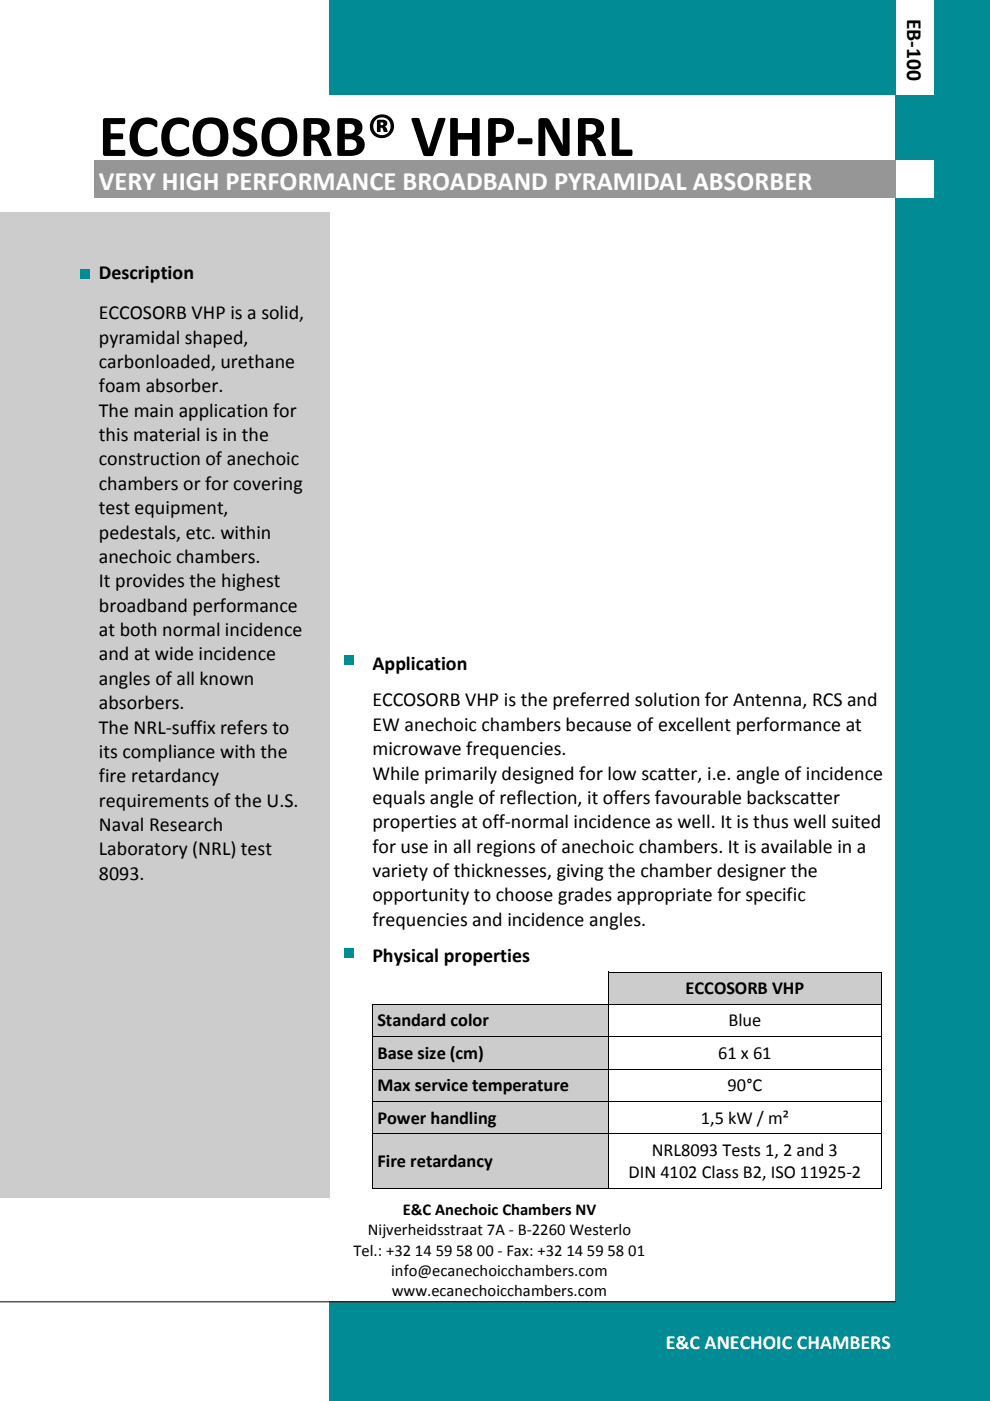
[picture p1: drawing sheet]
<svg xmlns="http://www.w3.org/2000/svg" width="210mm" height="297mm" viewBox="0 0 210 297" stroke-linecap="round" stroke-linejoin="round" font-family="sans-serif">
<defs><g id="words">
<text font-size="12.7" x="21" y="33.1">ECCOSORB® VHP-NRL</text>
<text font-size="5.6" fill="#fff" x="21" y="40.4">VERY HIGH PERFORMANCE BROADBAND PYRAMIDAL ABSORBER</text>
<text font-size="4.6" x="192.4" y="3.9" transform="rotate(90 192.4 3.9)">EB-100</text>
<g font-size="4.2">
<text x="21" y="59.1">Description</text>
<text x="21" y="67.6">ECCOSORB VHP is a solid,</text>
<text x="21" y="72.9">pyramidal shaped,</text>
<text x="21" y="78">carbonloaded, urethane</text>
<text x="21" y="83.2">foam absorber.</text>
<text x="21" y="88.3">The main application for</text>
<text x="21" y="93.5">this material is in the</text>
<text x="21" y="98.7">construction of anechoic</text>
<text x="21" y="103.8">chambers or for covering</text>
<text x="21" y="109">test equipment,</text>
<text x="21" y="114.2">pedestals, etc. within</text>
<text x="21" y="119.3">anechoic chambers.</text>
<text x="21" y="124.5">It provides the highest</text>
<text x="21" y="129.7">broadband performance</text>
<text x="21" y="134.8">at both normal incidence</text>
<text x="21" y="140">and at wide incidence</text>
<text x="79" y="142">Application</text>
<text x="21" y="145.2">angles of all known</text>
<text x="79" y="149.8">ECCOSORB VHP is the preferred solution for Antenna, RCS and</text>
<text x="21" y="150.4">absorbers.</text>
<text x="21" y="155.5">The NRL-suffix refers to</text>
<text x="79" y="154.9">EW anechoic chambers because of excellent performance at</text>
<text x="21" y="160.7">its compliance with the</text>
<text x="79" y="160.1">microwave frequencies.</text>
<text x="21" y="165.9">fire retardancy</text>
<text x="79" y="165.3">While primarily designed for low scatter, i.e. angle of incidence</text>
<text x="21" y="171">requirements of the U.S.</text>
<text x="79" y="170.4">equals angle of reflection, it offers favourable backscatter</text>
<text x="21" y="176.2">Naval Research</text>
<text x="79" y="175.6">properties at off-normal incidence as well. It is thus well suited</text>
<text x="21" y="181.4">Laboratory (NRL) test</text>
<text x="79" y="180.8">for use in all regions of anechoic chambers. It is available in a</text>
<text x="79" y="186">variety of thicknesses, giving the chamber designer the</text>
<text x="21" y="186.5">8093.</text>
<text x="79" y="191.1">opportunity to choose grades appropriate for specific</text>
<text x="79" y="196.3">frequencies and incidence angles.</text>
<text x="79" y="204">Physical properties</text>
</g>
<text font-size="4.2" fill="#fff" x="141.1" y="286">E&amp;C ANECHOIC CHAMBERS</text>
<g font-size="3.9">
<text x="145.3" y="210.8">ECCOSORB VHP</text>
<text x="80" y="217.6">Standard color</text>
<text x="154.4" y="217.6">Blue</text>
<text x="80" y="224.5">Base size (cm)</text>
<text x="152.3" y="224.5">61 x 61</text>
<text x="80" y="231.4">Max service temperature</text>
<text x="154.3" y="231.4">90°C</text>
<text x="80" y="238.2">Power handling</text>
<text x="148.6" y="238.2">1,5 kW / m²</text>
<text x="138.2" y="245.1">NRL8093 Tests 1, 2 and 3</text>
<text x="80" y="247.4">Fire retardancy</text>
<text x="133.3" y="249.8">DIN 4102 Class B2, ISO 11925-2</text>
</g>
<g font-size="3.5">
<text x="85.4" y="257.6">E&amp;C Anechoic Chambers NV</text>
<text x="78" y="261.9">Nijverheidsstraat 7A - B-2260 Westerlo</text>
<text x="75" y="266.2">Tel.: +32 14 59 58 00 - Fax: +32 14 59 58 01</text>
<text x="82.9" y="270.5">info@ecanechoicchambers.com</text>
<text x="83.1" y="274.8">www.ecanechoicchambers.com</text>
</g>
</g></defs>
<path d="M189.9 .1h20v296.9h-20z" fill-rule="evenodd" fill="#008b95"/>
<path d="M189.9 .1h8v19.9h-8z" fill-rule="evenodd" fill="#fff"/>
<path d="M69.9 .1h120v19.9h-120z" fill-rule="evenodd" fill="#008b95"/>
<path d="M19.9 34h170v8h-170z" fill-rule="evenodd" fill="#969696"/>
<path d="M189.9 34h8v8h-8z" fill-rule="evenodd" fill="#fff"/>
<path d="M69.9 276h120v21h-120z" fill-rule="evenodd" fill="#008b95"/>
<path d="M0 276h189.9" fill="none" stroke="#000" stroke-width=".21"/>
<path d="M0 45h69.9v209h-69.9z" fill-rule="evenodd" fill="#ccc"/>
<g fill="#008b95">
<path d="M16.9 57h2.1v2h-2.1z" fill-rule="evenodd"/>
<path d="M72.9 139h2v2h-2z" fill-rule="evenodd"/>
<path d="M72.9 201h2v2h-2z" fill-rule="evenodd"/>
</g>
<g fill="#ccc">
<path d="M128.9 206h58v6.9h-58z" fill-rule="evenodd"/>
<path d="M78.9 212.9h50v6.9h-50z" fill-rule="evenodd"/>
<path d="M78.9 219.8h50v6.9h-50z" fill-rule="evenodd"/>
<path d="M78.9 226.7h50v6.8h-50z" fill-rule="evenodd"/>
<path d="M78.9 233.5h50v6.9h-50z" fill-rule="evenodd"/>
<path d="M78.9 240.4h50v11.6h-50z" fill-rule="evenodd"/>
</g>
<path d="M78.9 213h108M79 212.9v39M79 219.8h107.9M128.9 206.1h58M129 206v6.9M129 213v38.9M186.9 206v45.9M79 226.7h107.9M79 233.5h107.9M78.9 251.9h108M79 240.4h107.9" fill="none" stroke="#000" stroke-width=".21"/>
<use href="#words"/>
</svg>
